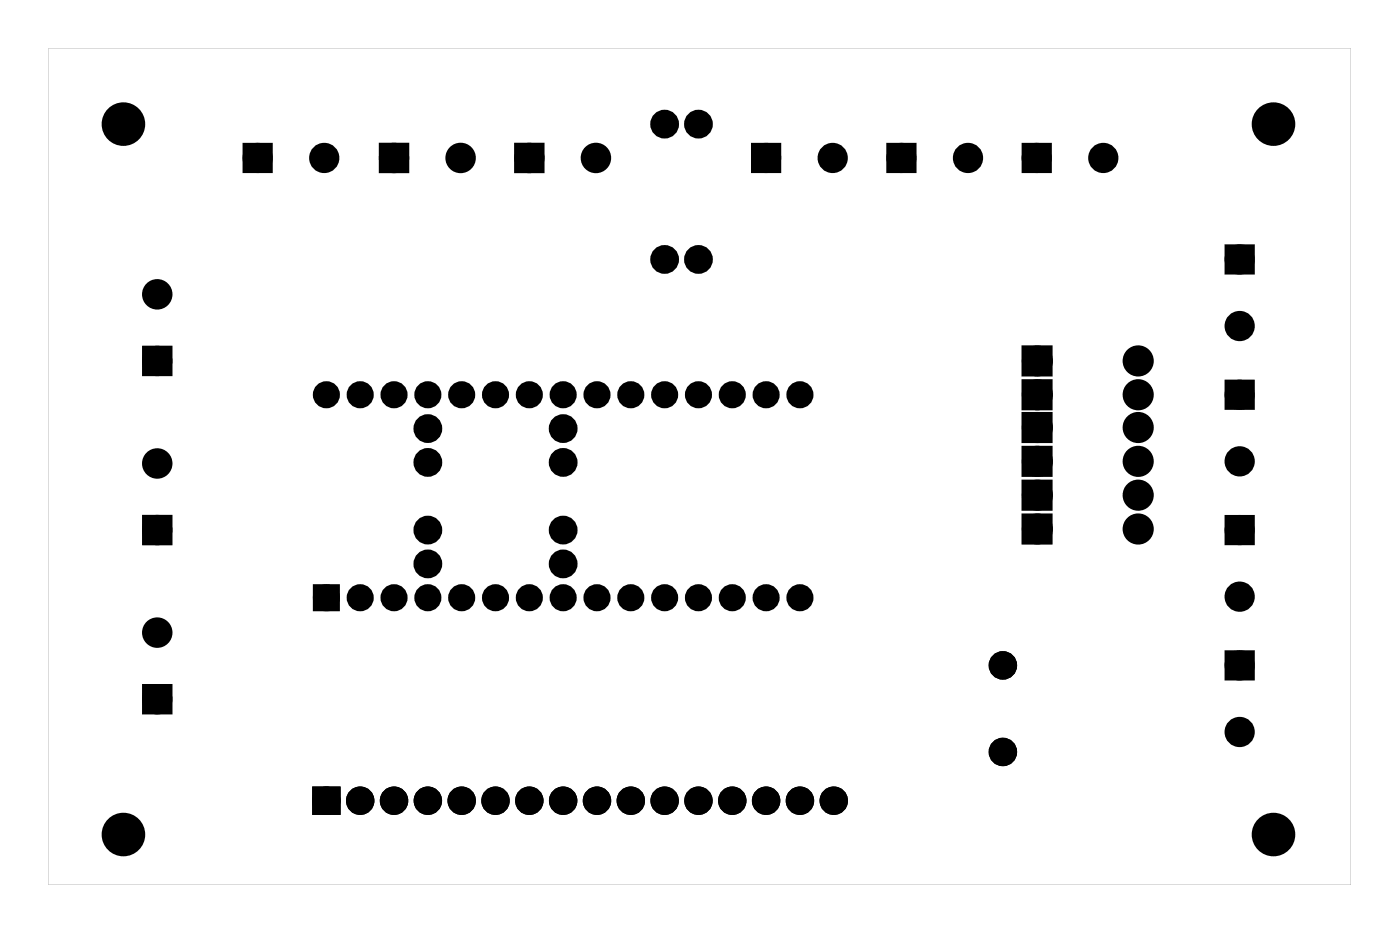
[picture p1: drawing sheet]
<svg xmlns="http://www.w3.org/2000/svg" width="105mm" height="70mm" viewBox="0 0 105 70" stroke-linecap="round" stroke-linejoin="round" font-family="sans-serif">
<g fill="#000">
<path d="M18.6 11.1h1.5v1.5h-1.5zM28.8 11.1h1.6v1.5h-1.6zM39 11.1h1.5v1.5h-1.5zM56.8 11.1h1.5v1.5h-1.5zM66.9 11.1h1.5v1.5h-1.5zM77.1 11.1h1.5v1.5h-1.5zM92.3 18.7h1.5v1.5h-1.5zM11 26.3h1.6v1.6h-1.6zM77.1 38.9h1.6v1.6h-1.6zM77.1 26.3h1.6v1.6h-1.6zM77.1 28.9h1.6v1.5h-1.6zM77.1 31.3h1.6v1.6h-1.6z"/>
<path d="M77.1 33.9h1.6v1.5h-1.6zM77.1 36.4h1.6v1.6h-1.6zM92.3 39h1.5v1.6h-1.5zM92.3 28.9h1.5v1.5h-1.5zM11 51.7h1.6v1.6h-1.6zM11 39h1.6v1.6h-1.6zM23.8 44.2h1.4v1.4h-1.4zM92.3 49.2h1.5v1.5h-1.5z"/>
<path d="M3.6 3.6h97.8v62.8h-97.8zM3.6 3.6v62.8h97.8v-62.8z"/>
<path d="M23.6 59.2h1.8v1.9h-1.8zM24 60.1a.51 .51 0 0 0 1 0 .51 .51 0 0 0-1 0z"/>
<path d="M23.6 59.2h1.8v1.9h-1.8zM24 60.1a.51 .51 0 0 0 1 0 .51 .51 0 0 0-1 0z"/>
</g>
<g fill="#000">
<circle cx="9.3" cy="9.3" r="1.25"/>
<circle cx="19.3" cy="11.9" r=".75"/>
<circle cx="24.3" cy="11.9" r=".75"/>
<circle cx="29.6" cy="11.9" r=".76"/>
<circle cx="34.6" cy="11.9" r=".76"/>
<circle cx="39.7" cy="11.9" r=".76"/>
<circle cx="44.7" cy="11.9" r=".76"/>
<circle cx="49.9" cy="19.5" r=".7"/>
<circle cx="49.9" cy="9.3" r=".7"/>
<circle cx="52.4" cy="19.5" r=".7"/>
<circle cx="52.4" cy="9.3" r=".7"/>
<circle cx="57.5" cy="11.9" r=".75"/>
<circle cx="62.5" cy="11.9" r=".75"/>
<circle cx="67.7" cy="11.9" r=".75"/>
<circle cx="72.7" cy="11.9" r=".75"/>
<circle cx="77.8" cy="11.9" r=".75"/>
<circle cx="82.8" cy="11.9" r=".75"/>
<circle cx="93.1" cy="19.5" r=".75"/>
<circle cx="95.6" cy="9.3" r="1.25"/>
<circle cx="11.8" cy="34.8" r=".76"/>
<circle cx="11.8" cy="22.1" r=".76"/>
<circle cx="11.8" cy="39.8" r=".76"/>
<circle cx="11.8" cy="27.1" r=".76"/>
<circle cx="24.5" cy="29.6" r=".67"/>
<circle cx="27" cy="29.6" r=".67"/>
<circle cx="29.6" cy="29.6" r=".67"/>
<circle cx="32.1" cy="32.2" r=".7"/>
<circle cx="32.1" cy="39.8" r=".7"/>
<circle cx="32.1" cy="34.7" r=".7"/>
<circle cx="32.1" cy="29.6" r=".67"/>
<circle cx="34.7" cy="29.6" r=".67"/>
<circle cx="37.2" cy="29.6" r=".67"/>
<circle cx="39.7" cy="29.6" r=".67"/>
<circle cx="42.3" cy="32.2" r=".7"/>
<circle cx="42.3" cy="39.8" r=".7"/>
<circle cx="42.3" cy="34.7" r=".7"/>
<circle cx="42.3" cy="29.6" r=".67"/>
<circle cx="44.8" cy="29.6" r=".67"/>
<circle cx="47.4" cy="29.6" r=".67"/>
<circle cx="49.9" cy="29.6" r=".67"/>
<circle cx="52.4" cy="29.6" r=".67"/>
<circle cx="55" cy="29.6" r=".67"/>
<circle cx="57.5" cy="29.6" r=".67"/>
<circle cx="60.1" cy="29.6" r=".67"/>
<circle cx="77.9" cy="34.6" r=".79"/>
<circle cx="77.9" cy="29.6" r=".79"/>
<circle cx="77.9" cy="37.2" r=".79"/>
<circle cx="77.9" cy="27.1" r=".79"/>
<circle cx="77.9" cy="39.7" r=".79"/>
<circle cx="77.9" cy="32.1" r=".79"/>
<circle cx="85.5" cy="34.6" r=".79"/>
<circle cx="85.5" cy="29.6" r=".79"/>
<circle cx="85.5" cy="37.2" r=".79"/>
<circle cx="85.5" cy="27.1" r=".79"/>
<circle cx="85.5" cy="32.1" r=".79"/>
<circle cx="85.5" cy="39.7" r=".79"/>
<circle cx="93.1" cy="29.6" r=".75"/>
<circle cx="93.1" cy="34.6" r=".75"/>
<circle cx="93.1" cy="24.5" r=".75"/>
<circle cx="93.1" cy="39.8" r=".75"/>
<circle cx="11.8" cy="47.5" r=".76"/>
<circle cx="11.8" cy="52.5" r=".76"/>
<circle cx="24.5" cy="44.9" r=".67"/>
<circle cx="27" cy="44.9" r=".67"/>
<circle cx="29.6" cy="44.9" r=".67"/>
<circle cx="32.1" cy="42.3" r=".7"/>
<circle cx="32.1" cy="44.9" r=".67"/>
<circle cx="34.7" cy="44.9" r=".67"/>
<circle cx="37.2" cy="44.9" r=".67"/>
<circle cx="39.7" cy="44.9" r=".67"/>
<circle cx="42.3" cy="42.3" r=".7"/>
<circle cx="42.3" cy="44.9" r=".67"/>
<circle cx="44.8" cy="44.9" r=".67"/>
<circle cx="47.4" cy="44.9" r=".67"/>
<circle cx="49.9" cy="44.9" r=".67"/>
<circle cx="52.4" cy="44.9" r=".67"/>
<circle cx="55" cy="44.9" r=".67"/>
<circle cx="57.5" cy="44.9" r=".67"/>
<circle cx="60.1" cy="44.9" r=".67"/>
<circle cx="75.3" cy="56.5" r=".69"/>
<circle cx="75.3" cy="50" r=".69"/>
<circle cx="93.1" cy="55" r=".75"/>
<circle cx="93.1" cy="44.8" r=".75"/>
<circle cx="93.1" cy="50" r=".75"/>
<circle cx="9.3" cy="62.7" r="1.25"/>
<circle cx="24.5" cy="60.1" r=".72"/>
<circle cx="27" cy="60.1" r=".72"/>
<circle cx="29.6" cy="60.1" r=".72"/>
<circle cx="32.1" cy="60.1" r=".72"/>
<circle cx="34.7" cy="60.1" r=".72"/>
<circle cx="37.2" cy="60.1" r=".72"/>
<circle cx="39.7" cy="60.1" r=".72"/>
<circle cx="42.3" cy="60.1" r=".72"/>
<circle cx="44.8" cy="60.1" r=".72"/>
<circle cx="47.4" cy="60.1" r=".72"/>
<circle cx="49.9" cy="60.1" r=".72"/>
<circle cx="52.4" cy="60.1" r=".72"/>
<circle cx="55" cy="60.1" r=".72"/>
<circle cx="57.5" cy="60.1" r=".72"/>
<circle cx="60.1" cy="60.1" r=".72"/>
<circle cx="62.6" cy="60.1" r=".72"/>
<circle cx="95.6" cy="62.7" r="1.25"/>
</g>
<g fill="none" stroke="#000" stroke-width=".76" stroke-linecap="butt">
<path d="M18.6 11.1h1.5v1.5h-1.5zM28.8 11.1h1.6v1.5h-1.6zM39 11.1h1.5v1.5h-1.5zM56.8 11.1h1.5v1.5h-1.5zM66.9 11.1h1.5v1.5h-1.5zM77.1 11.1h1.5v1.5h-1.5zM92.3 18.7h1.5v1.5h-1.5zM11 39h1.6v1.6h-1.6zM11 26.3h1.6v1.6h-1.6zM77.1 38.9h1.6v1.6h-1.6zM77.1 26.3h1.6v1.6h-1.6zM77.1 28.9h1.6v1.5h-1.6z"/>
<path d="M77.1 31.3h1.6v1.6h-1.6zM77.1 33.9h1.6v1.5h-1.6zM77.1 36.4h1.6v1.6h-1.6zM92.3 39h1.5v1.6h-1.5zM92.3 28.9h1.5v1.5h-1.5zM11 51.7h1.6v1.6h-1.6zM92.3 49.2h1.5v1.5h-1.5z"/>
<circle cx="9.3" cy="9.3" r="1.25"/>
<circle cx="19.3" cy="11.9" r=".75"/>
<circle cx="24.3" cy="11.9" r=".75"/>
<circle cx="29.6" cy="11.9" r=".76"/>
<circle cx="34.6" cy="11.9" r=".76"/>
<circle cx="39.7" cy="11.9" r=".76"/>
<circle cx="44.7" cy="11.9" r=".76"/>
<circle cx="49.9" cy="9.3" r=".7"/>
<circle cx="49.9" cy="19.5" r=".7"/>
<circle cx="52.4" cy="9.3" r=".7"/>
<circle cx="52.4" cy="19.5" r=".7"/>
<circle cx="57.5" cy="11.9" r=".75"/>
<circle cx="62.5" cy="11.9" r=".75"/>
<circle cx="67.7" cy="11.9" r=".75"/>
<circle cx="72.7" cy="11.9" r=".75"/>
<circle cx="77.8" cy="11.9" r=".75"/>
<circle cx="82.8" cy="11.9" r=".75"/>
<circle cx="93.1" cy="19.5" r=".75"/>
<circle cx="95.6" cy="9.3" r="1.25"/>
<circle cx="11.8" cy="34.8" r=".76"/>
<circle cx="11.8" cy="22.1" r=".76"/>
<circle cx="11.8" cy="27.1" r=".76"/>
<circle cx="11.8" cy="39.8" r=".76"/>
<circle cx="32.1" cy="39.8" r=".7"/>
<circle cx="32.1" cy="34.7" r=".7"/>
<circle cx="32.1" cy="32.2" r=".7"/>
<circle cx="42.3" cy="34.7" r=".7"/>
<circle cx="42.3" cy="39.8" r=".7"/>
<circle cx="42.3" cy="32.2" r=".7"/>
<circle cx="77.9" cy="27.1" r=".79"/>
<circle cx="77.9" cy="34.6" r=".79"/>
<circle cx="77.9" cy="29.6" r=".79"/>
<circle cx="77.9" cy="37.2" r=".79"/>
<circle cx="77.9" cy="39.7" r=".79"/>
<circle cx="77.9" cy="32.1" r=".79"/>
<circle cx="85.5" cy="37.2" r=".79"/>
<circle cx="85.5" cy="27.1" r=".79"/>
<circle cx="85.5" cy="32.1" r=".79"/>
<circle cx="85.5" cy="39.7" r=".79"/>
<circle cx="85.5" cy="34.6" r=".79"/>
<circle cx="85.5" cy="29.6" r=".79"/>
<circle cx="93.1" cy="34.6" r=".75"/>
<circle cx="93.1" cy="24.5" r=".75"/>
<circle cx="93.1" cy="29.6" r=".75"/>
<circle cx="93.1" cy="39.8" r=".75"/>
<circle cx="11.8" cy="47.5" r=".76"/>
<circle cx="11.8" cy="52.5" r=".76"/>
<circle cx="32.1" cy="42.3" r=".7"/>
<circle cx="42.3" cy="42.3" r=".7"/>
<circle cx="93.1" cy="44.8" r=".75"/>
<circle cx="93.1" cy="55" r=".75"/>
<circle cx="93.1" cy="50" r=".75"/>
<circle cx="9.3" cy="62.7" r="1.25"/>
<circle cx="95.6" cy="62.7" r="1.25"/>
</g>
<g fill="none" stroke="#000" stroke-width=".74" stroke-linecap="butt">
<circle cx="75.3" cy="50" r=".69"/>
<circle cx="75.3" cy="56.5" r=".69"/>
</g>
<g fill="none" stroke="#000" stroke-width=".69" stroke-linecap="butt">
<path d="M23.8 44.2h1.4v1.4h-1.4z"/>
<circle cx="24.5" cy="29.6" r=".67"/>
<circle cx="27" cy="29.6" r=".67"/>
<circle cx="29.6" cy="29.6" r=".67"/>
<circle cx="32.1" cy="29.6" r=".67"/>
<circle cx="34.7" cy="29.6" r=".67"/>
<circle cx="37.2" cy="29.6" r=".67"/>
<circle cx="39.7" cy="29.6" r=".67"/>
<circle cx="42.3" cy="29.6" r=".67"/>
<circle cx="44.8" cy="29.6" r=".67"/>
<circle cx="47.4" cy="29.6" r=".67"/>
<circle cx="49.9" cy="29.6" r=".67"/>
<circle cx="52.4" cy="29.6" r=".67"/>
<circle cx="55" cy="29.6" r=".67"/>
<circle cx="57.5" cy="29.6" r=".67"/>
<circle cx="60.1" cy="29.6" r=".67"/>
<circle cx="24.5" cy="44.9" r=".67"/>
<circle cx="27" cy="44.9" r=".67"/>
<circle cx="29.6" cy="44.9" r=".67"/>
<circle cx="32.1" cy="44.9" r=".67"/>
<circle cx="34.7" cy="44.9" r=".67"/>
<circle cx="37.2" cy="44.9" r=".67"/>
<circle cx="39.7" cy="44.9" r=".67"/>
<circle cx="42.3" cy="44.9" r=".67"/>
<circle cx="44.8" cy="44.9" r=".67"/>
<circle cx="47.4" cy="44.9" r=".67"/>
<circle cx="49.9" cy="44.9" r=".67"/>
<circle cx="52.4" cy="44.9" r=".67"/>
<circle cx="55" cy="44.9" r=".67"/>
<circle cx="57.5" cy="44.9" r=".67"/>
<circle cx="60.1" cy="44.9" r=".67"/>
<circle cx="24.5" cy="60.1" r=".72"/>
<circle cx="27" cy="60.1" r=".72"/>
<circle cx="29.6" cy="60.1" r=".72"/>
<circle cx="32.1" cy="60.1" r=".72"/>
<circle cx="34.7" cy="60.1" r=".72"/>
<circle cx="37.2" cy="60.1" r=".72"/>
<circle cx="39.7" cy="60.1" r=".72"/>
<circle cx="42.3" cy="60.1" r=".72"/>
<circle cx="44.8" cy="60.1" r=".72"/>
<circle cx="47.4" cy="60.1" r=".72"/>
<circle cx="49.9" cy="60.1" r=".72"/>
<circle cx="52.4" cy="60.1" r=".72"/>
<circle cx="55" cy="60.1" r=".72"/>
<circle cx="57.5" cy="60.1" r=".72"/>
<circle cx="60.1" cy="60.1" r=".72"/>
<circle cx="62.6" cy="60.1" r=".72"/>
</g>
<g fill="none" stroke="#000" stroke-width=".25">
<path d="M23.6 59.2h1.8v1.9h-1.8z"/>
<circle cx="24.5" cy="60.1" r=".51"/>
</g>
</svg>
